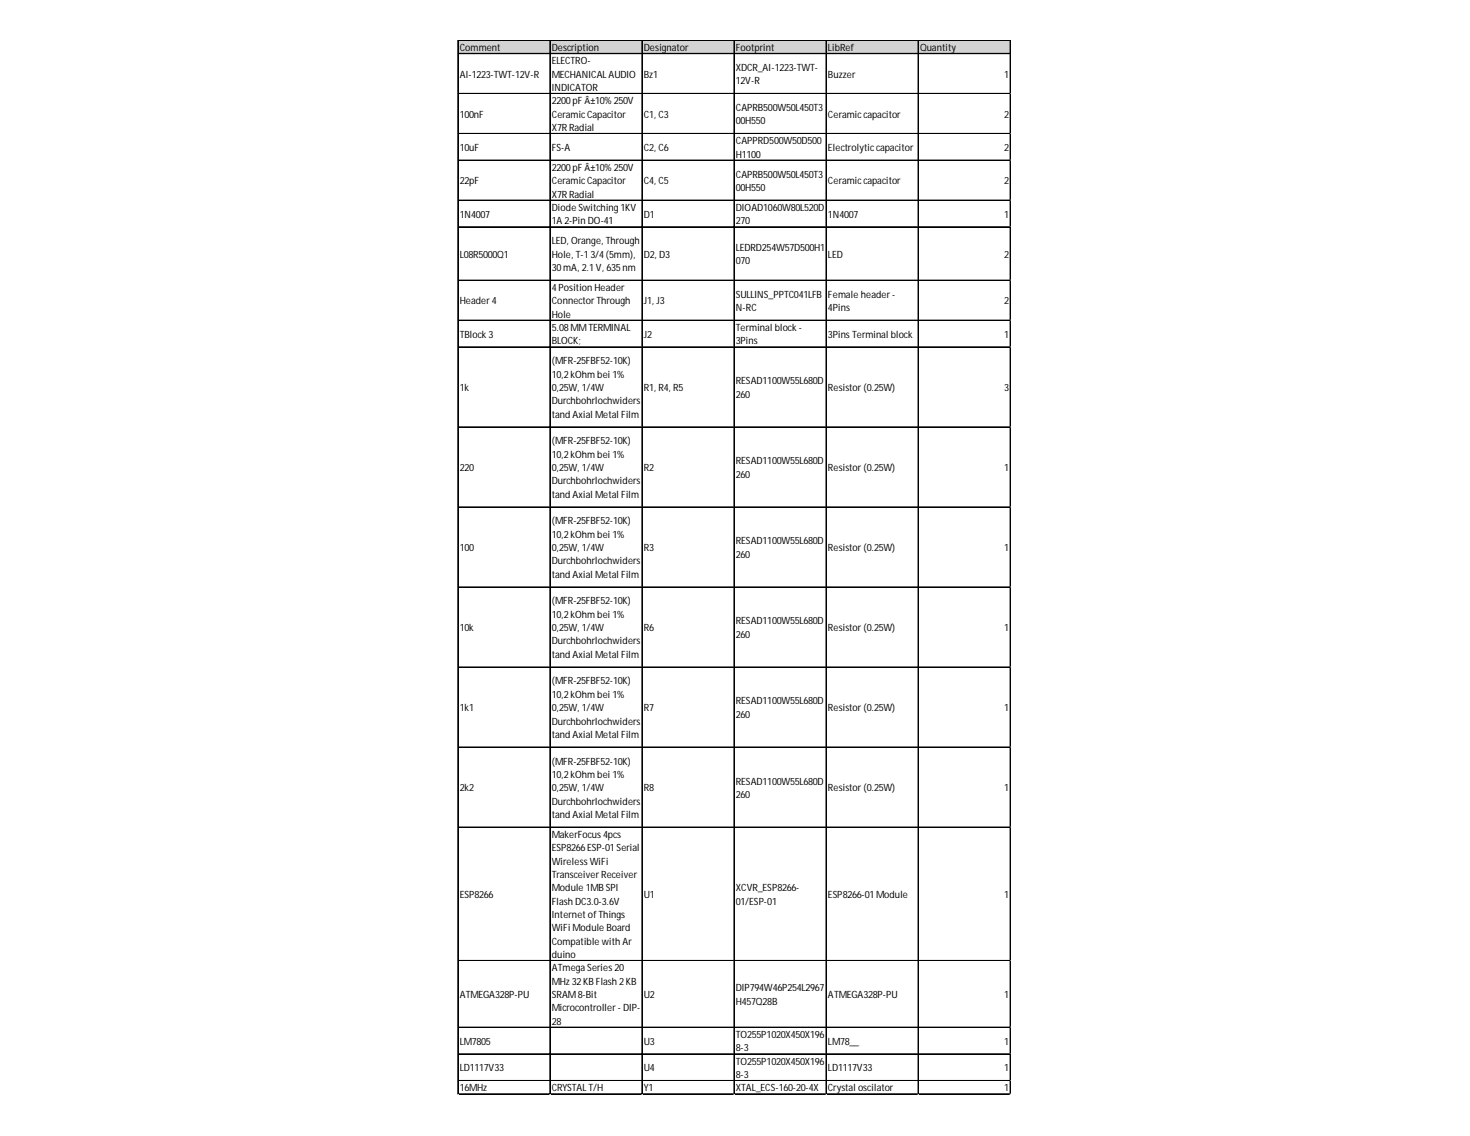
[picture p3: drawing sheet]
<svg xmlns="http://www.w3.org/2000/svg" width="279mm" height="216mm" viewBox="0 0 279 216" stroke-linecap="round" stroke-linejoin="round" font-family="sans-serif">
<defs><g id="words">
<g font-size="1.9">
<text x="87.4" y="9.7">Comment</text>
<text x="104.9" y="9.7">Description</text>
<text x="122.4" y="9.7">Designator</text>
<text x="139.9" y="9.7">Footprint</text>
<text x="157.4" y="9.7">LibRef</text>
<text x="174.9" y="9.7">Quantity</text>
<text x="87.4" y="14.7">AI-1223-TWT-12V-R</text>
<text x="104.9" y="12.2">ELECTRO-</text>
<text x="104.9" y="14.7">MECHANICALAUDIO</text>
<text x="104.9" y="17.3">INDICATOR</text>
<text x="122.4" y="14.7">Bz1</text>
<text x="139.9" y="13.5">XDCR_AI-1223-TWT-</text>
<text x="139.9" y="16">12V-R</text>
<text x="157.4" y="14.7">Buzzer</text>
<text x="190.8" y="14.7">1</text>
<text x="87.4" y="22.3">100nF</text>
<text x="104.9" y="19.8">2200pF Â±10%250V</text>
<text x="104.9" y="22.3">CeramicCapacitor</text>
<text x="122.4" y="22.3">C1, C3</text>
<text x="139.9" y="21.1">CAPRB500W50L450T3</text>
<text x="139.9" y="23.6">00H550</text>
<text x="157.4" y="22.3">Ceramiccapacitor</text>
<text x="190.8" y="22.3">2</text>
<text x="87.4" y="28.7">10uF</text>
<text x="104.9" y="24.9">X7RRadial</text>
<text x="104.9" y="28.7">FS-A</text>
<text x="122.4" y="28.7">C2, C6</text>
<text x="139.9" y="27.4">CAPPRD500W50D500</text>
<text x="139.9" y="29.9">H1100</text>
<text x="157.4" y="28.7">Electrolyticcapacitor</text>
<text x="190.8" y="28.7">2</text>
<text x="87.4" y="35">22pF</text>
<text x="104.9" y="32.5">2200pF Â±10%250V</text>
<text x="104.9" y="35">CeramicCapacitor</text>
<text x="122.4" y="35">C4, C5</text>
<text x="139.9" y="33.8">CAPRB500W50L450T3</text>
<text x="157.4" y="35">Ceramiccapacitor</text>
<text x="190.8" y="35">2</text>
<text x="87.4" y="41.4">1N4007</text>
<text x="104.9" y="37.6">X7RRadial</text>
<text x="104.9" y="40.1">Diode Switching1KV</text>
<text x="122.4" y="41.4">D1</text>
<text x="139.9" y="36.3">00H550</text>
<text x="139.9" y="40.1">DIOAD1060W80L520D</text>
<text x="157.4" y="41.4">1N4007</text>
<text x="190.8" y="41.4">1</text>
<text x="104.9" y="42.6">1A 2-Pin DO-41</text>
<text x="104.9" y="46.4">LED, Orange, Through</text>
<text x="139.9" y="42.6">270</text>
<text x="139.9" y="47.7">LEDRD254W57D500H1</text>
<text x="87.4" y="49">L08R5000Q1</text>
<text x="104.9" y="49">Hole, T-13/4(5mm),</text>
<text x="104.9" y="51.5">30mA, 2.1V, 635nm</text>
<text x="122.4" y="49">D2, D3</text>
<text x="139.9" y="50.2">070</text>
<text x="157.4" y="49">LED</text>
<text x="190.8" y="49">2</text>
<text x="87.4" y="57.8">Header4</text>
<text x="104.9" y="55.3">4Position Header</text>
<text x="104.9" y="57.8">ConnectorThrough</text>
<text x="122.4" y="57.8">J1, J3</text>
<text x="139.9" y="56.6">SULLINS_PPTC041LFB</text>
<text x="139.9" y="59.1">N-RC</text>
<text x="157.4" y="56.6">Female header-</text>
<text x="157.4" y="59.1">4Pins</text>
<text x="190.8" y="57.8">2</text>
<text x="87.4" y="64.2">TBlock3</text>
<text x="104.9" y="60.4">Hole</text>
<text x="104.9" y="62.9">5.08MMTERMINAL</text>
<text x="104.9" y="65.4">BLOCK;</text>
<text x="122.4" y="64.2">J2</text>
<text x="139.9" y="62.9">Terminal block-</text>
<text x="139.9" y="65.4">3Pins</text>
<text x="157.4" y="64.2">3PinsTerminal block</text>
<text x="190.8" y="64.2">1</text>
<text x="104.9" y="69.2">(MFR-25FBF52-10K)</text>
<text x="104.9" y="71.8">10,2kOhm bei 1%</text>
<text x="87.4" y="74.3">1k</text>
<text x="104.9" y="74.3">0,25W, 1/4W</text>
<text x="104.9" y="76.8">Durchbohrlochwiders</text>
<text x="122.4" y="74.3">R1, R4, R5</text>
<text x="139.9" y="73">RESAD1100W55L680D</text>
<text x="139.9" y="75.6">260</text>
<text x="157.4" y="74.3">Resistor(0.25W)</text>
<text x="190.8" y="74.3">3</text>
<text x="104.9" y="79.4">tand Axial Metal Film</text>
<text x="87.4" y="89.5">220</text>
<text x="104.9" y="84.5">(MFR-25FBF52-10K)</text>
<text x="104.9" y="87">10,2kOhm bei 1%</text>
<text x="104.9" y="89.5">0,25W, 1/4W</text>
<text x="122.4" y="89.5">R2</text>
<text x="139.9" y="88.3">RESAD1100W55L680D</text>
<text x="157.4" y="89.5">Resistor(0.25W)</text>
<text x="190.8" y="89.5">1</text>
<text x="104.9" y="92.1">Durchbohrlochwiders</text>
<text x="104.9" y="94.6">tand Axial Metal Film</text>
<text x="139.9" y="90.8">260</text>
<text x="104.9" y="99.7">(MFR-25FBF52-10K)</text>
<text x="87.4" y="104.7">100</text>
<text x="104.9" y="102.2">10,2kOhm bei 1%</text>
<text x="104.9" y="104.7">0,25W, 1/4W</text>
<text x="104.9" y="107.3">Durchbohrlochwiders</text>
<text x="122.4" y="104.7">R3</text>
<text x="139.9" y="103.5">RESAD1100W55L680D</text>
<text x="139.9" y="106">260</text>
<text x="157.4" y="104.7">Resistor(0.25W)</text>
<text x="190.8" y="104.7">1</text>
<text x="104.9" y="109.8">tand Axial Metal Film</text>
<text x="87.4" y="119.9">10k</text>
<text x="104.9" y="114.9">(MFR-25FBF52-10K)</text>
<text x="104.9" y="117.4">10,2kOhm bei 1%</text>
<text x="104.9" y="119.9">0,25W, 1/4W</text>
<text x="122.4" y="119.9">R6</text>
<text x="139.9" y="118.7">RESAD1100W55L680D</text>
<text x="157.4" y="119.9">Resistor(0.25W)</text>
<text x="190.8" y="119.9">1</text>
<text x="104.9" y="122.5">Durchbohrlochwiders</text>
<text x="104.9" y="125">tand Axial Metal Film</text>
<text x="139.9" y="121.2">260</text>
<text x="104.9" y="130.1">(MFR-25FBF52-10K)</text>
<text x="87.4" y="135.2">1k1</text>
<text x="104.9" y="132.6">10,2kOhm bei 1%</text>
<text x="104.9" y="135.2">0,25W, 1/4W</text>
<text x="104.9" y="137.7">Durchbohrlochwiders</text>
<text x="122.4" y="135.2">R7</text>
<text x="139.9" y="133.9">RESAD1100W55L680D</text>
<text x="139.9" y="136.4">260</text>
<text x="157.4" y="135.2">Resistor(0.25W)</text>
<text x="190.8" y="135.2">1</text>
<text x="104.9" y="140.2">tand Axial Metal Film</text>
<text x="104.9" y="145.3">(MFR-25FBF52-10K)</text>
<text x="104.9" y="147.8">10,2kOhm bei 1%</text>
<text x="139.9" y="149.1">RESAD1100W55L680D</text>
<text x="87.4" y="150.4">2k2</text>
<text x="104.9" y="150.4">0,25W, 1/4W</text>
<text x="104.9" y="152.9">Durchbohrlochwiders</text>
<text x="104.9" y="155.4">tand Axial Metal Film</text>
<text x="122.4" y="150.4">R8</text>
<text x="139.9" y="151.6">260</text>
<text x="157.4" y="150.4">Resistor(0.25W)</text>
<text x="190.8" y="150.4">1</text>
<text x="104.9" y="159.2">MakerFocus4pcs</text>
<text x="104.9" y="161.8">ESP8266ESP-01Serial</text>
<text x="104.9" y="164.3">WirelessWiFi</text>
<text x="104.9" y="166.8">TransceiverReceiver</text>
<text x="87.4" y="170.7">ESP8266</text>
<text x="104.9" y="169.4">Module 1MBSPI</text>
<text x="104.9" y="171.9">Flash DC3.0-3.6V</text>
<text x="122.4" y="170.7">U1</text>
<text x="139.9" y="169.4">XCVR_ESP8266-</text>
<text x="139.9" y="171.9">01/ESP-01</text>
<text x="157.4" y="170.7">ESP8266-01Module</text>
<text x="190.8" y="170.7">1</text>
<text x="104.9" y="174.5">InternetofThings</text>
<text x="104.9" y="177">WiFi Module Board</text>
<text x="104.9" y="179.5">Compatible with Ar</text>
<text x="104.9" y="182.1">duino</text>
<text x="104.9" y="184.6">ATmega Series20</text>
<text x="87.4" y="189.7">ATMEGA328P-PU</text>
<text x="104.9" y="187.1">MHz 32KBFlash 2KB</text>
<text x="104.9" y="189.7">SRAM8-Bit</text>
<text x="122.4" y="189.7">U2</text>
<text x="139.9" y="188.4">DIP794W46P254L2967</text>
<text x="139.9" y="190.9">H457Q28B</text>
<text x="157.4" y="189.7">ATMEGA328P-PU</text>
<text x="190.8" y="189.7">1</text>
<text x="104.9" y="192.2">Microcontroller- DIP-</text>
<text x="104.9" y="194.7">28</text>
<text x="139.9" y="197.3">TO255P1020X450X196</text>
<text x="87.4" y="198.5">LM7805</text>
<text x="87.4" y="203.6">LD1117V33</text>
<text x="122.4" y="198.5">U3</text>
<text x="122.4" y="203.6">U4</text>
<text x="139.9" y="199.8">8-3</text>
<text x="139.9" y="202.3">TO255P1020X450X196</text>
<text x="157.4" y="198.5">LM78__</text>
<text x="157.4" y="203.6">LD1117V33</text>
<text x="190.8" y="198.5">1</text>
<text x="190.8" y="203.6">1</text>
<text x="87.4" y="207.4">16MHz</text>
<text x="104.9" y="207.4">CRYSTALT/H</text>
<text x="122.4" y="207.4">Y1</text>
<text x="139.9" y="204.9">8-3</text>
<text x="139.9" y="207.4">XTAL_ECS-160-20-4X</text>
<text x="157.4" y="207.4">Crystal oscilator</text>
<text x="190.8" y="207.4">1</text>
</g>
</g></defs>
<path d="M87.1 7.7h105.1v2.6h-105.1z" fill="#d3d3d3"/>
<g fill="none" stroke="#000" stroke-width=".19">
<path d="M87 7.6v200.4M87.1 7.6v200.4M87.1 7.6h105M87.1 7.7h105M87.1 10.1h105M87.1 10.2h105M87.1 17.7h105M87.1 17.8h105M104.5 7.7v200.3M104.6 7.7v200.3M122 7.7v200.3M122.1 7.7v200.3"/>
<path d="M139.5 7.7v200.3M139.6 7.7v200.3M157 7.7v200.3M157.1 7.7v200.3M174.5 7.7v200.3M174.6 7.7v200.3M192 7.7v200.3M192.1 7.7v200.3M87.1 25.4h105M87.1 30.4h105M87.1 30.5h105M87.1 38h105"/>
<path d="M87.1 38.1h105M87.1 43.1h105M87.1 43.2h105M87.1 53.2h105M87.1 53.3h105M87.1 60.8h105M87.1 60.9h105M87.1 65.9h105M87.1 66h105M87.1 81.1h105M87.1 81.2h105M87.1 96.3h105"/>
<path d="M87.1 96.4h105M87.1 111.5h105M87.1 111.6h105M87.1 126.8h105M87.1 142h105M87.1 157.2h105M87.1 182.5h105M87.1 182.6h105M87.1 195.2h105M87.1 195.3h105M87.1 200.3h105M87.1 205.3h105"/>
<path d="M87.1 205.4h105M87.1 207.9h105"/>
</g>
<path d="M87 208v.1" fill="none" stroke="#d4d4d4" stroke-width=".19"/>
<path d="M87 208l.1 .1z" fill="#d4d4d4"/>
<path d="M104.5 208v.1" fill="none" stroke="#d4d4d4" stroke-width=".19"/>
<path d="M104.5 208l.1 .1z" fill="#d4d4d4"/>
<path d="M122 208v.1" fill="none" stroke="#d4d4d4" stroke-width=".19"/>
<path d="M122 208l.1 .1z" fill="#d4d4d4"/>
<path d="M139.5 208v.1" fill="none" stroke="#d4d4d4" stroke-width=".19"/>
<path d="M139.5 208l.1 .1z" fill="#d4d4d4"/>
<path d="M157 208v.1" fill="none" stroke="#d4d4d4" stroke-width=".19"/>
<path d="M157 208l.1 .1z" fill="#d4d4d4"/>
<path d="M174.5 208v.1" fill="none" stroke="#d4d4d4" stroke-width=".19"/>
<path d="M174.5 208l.1 .1z" fill="#d4d4d4"/>
<path d="M192 208v.1" fill="none" stroke="#d4d4d4" stroke-width=".19"/>
<path d="M192 208l.1 .1z" fill="#d4d4d4"/>
<path d="M192.1 17.7h.1" fill="none" stroke="#d4d4d4" stroke-width=".19"/>
<path d="M192.1 17.7l.1 .2z" fill="#d4d4d4"/>
<path d="M192.1 25.4h.1" fill="none" stroke="#d4d4d4" stroke-width=".19"/>
<path d="M192.1 25.4l.1 .1z" fill="#d4d4d4"/>
<path d="M192.1 30.4h.1" fill="none" stroke="#d4d4d4" stroke-width=".19"/>
<path d="M192.1 30.4l.1 .1z" fill="#d4d4d4"/>
<path d="M192.1 38h.1" fill="none" stroke="#d4d4d4" stroke-width=".19"/>
<path d="M192.1 38l.1 .2z" fill="#d4d4d4"/>
<path d="M192.1 43.1h.1" fill="none" stroke="#d4d4d4" stroke-width=".19"/>
<path d="M192.1 43.1l.1 .1z" fill="#d4d4d4"/>
<path d="M192.1 53.2h.1" fill="none" stroke="#d4d4d4" stroke-width=".19"/>
<path d="M192.1 53.2l.1 .2z" fill="#d4d4d4"/>
<path d="M192.1 60.8h.1" fill="none" stroke="#d4d4d4" stroke-width=".19"/>
<path d="M192.1 60.8l.1 .2z" fill="#d4d4d4"/>
<path d="M192.1 65.9h.1" fill="none" stroke="#d4d4d4" stroke-width=".19"/>
<path d="M192.1 65.9l.1 .1z" fill="#d4d4d4"/>
<path d="M192.1 81.1h.1" fill="none" stroke="#d4d4d4" stroke-width=".19"/>
<path d="M192.1 81.1l.1 .2z" fill="#d4d4d4"/>
<path d="M192.1 96.3h.1" fill="none" stroke="#d4d4d4" stroke-width=".19"/>
<path d="M192.1 96.3l.1 .2z" fill="#d4d4d4"/>
<path d="M192.1 111.5h.1" fill="none" stroke="#d4d4d4" stroke-width=".19"/>
<path d="M192.1 111.5l.1 .2z" fill="#d4d4d4"/>
<path d="M192.1 126.8h.1" fill="none" stroke="#d4d4d4" stroke-width=".19"/>
<path d="M192.1 126.8l.1 .1z" fill="#d4d4d4"/>
<path d="M192.1 142h.1" fill="none" stroke="#d4d4d4" stroke-width=".19"/>
<path d="M192.1 142l.1 .1z" fill="#d4d4d4"/>
<path d="M192.1 157.2h.1" fill="none" stroke="#d4d4d4" stroke-width=".19"/>
<path d="M192.1 157.2l.1 .1z" fill="#d4d4d4"/>
<path d="M192.1 182.5h.1" fill="none" stroke="#d4d4d4" stroke-width=".19"/>
<path d="M192.1 182.5l.1 .2z" fill="#d4d4d4"/>
<path d="M192.1 195.2h.1" fill="none" stroke="#d4d4d4" stroke-width=".19"/>
<path d="M192.1 195.2l.1 .1z" fill="#d4d4d4"/>
<path d="M192.1 200.3h.1" fill="none" stroke="#d4d4d4" stroke-width=".19"/>
<path d="M192.1 200.3l.1 .1z" fill="#d4d4d4"/>
<path d="M192.1 205.3h.1" fill="none" stroke="#d4d4d4" stroke-width=".19"/>
<path d="M192.1 205.3l.1 .2z" fill="#d4d4d4"/>
<path d="M192.1 207.9h.1" fill="none" stroke="#d4d4d4" stroke-width=".19"/>
<path d="M192.1 207.9l.1 .1z" fill="#d4d4d4"/>
<use href="#words"/>
</svg>
